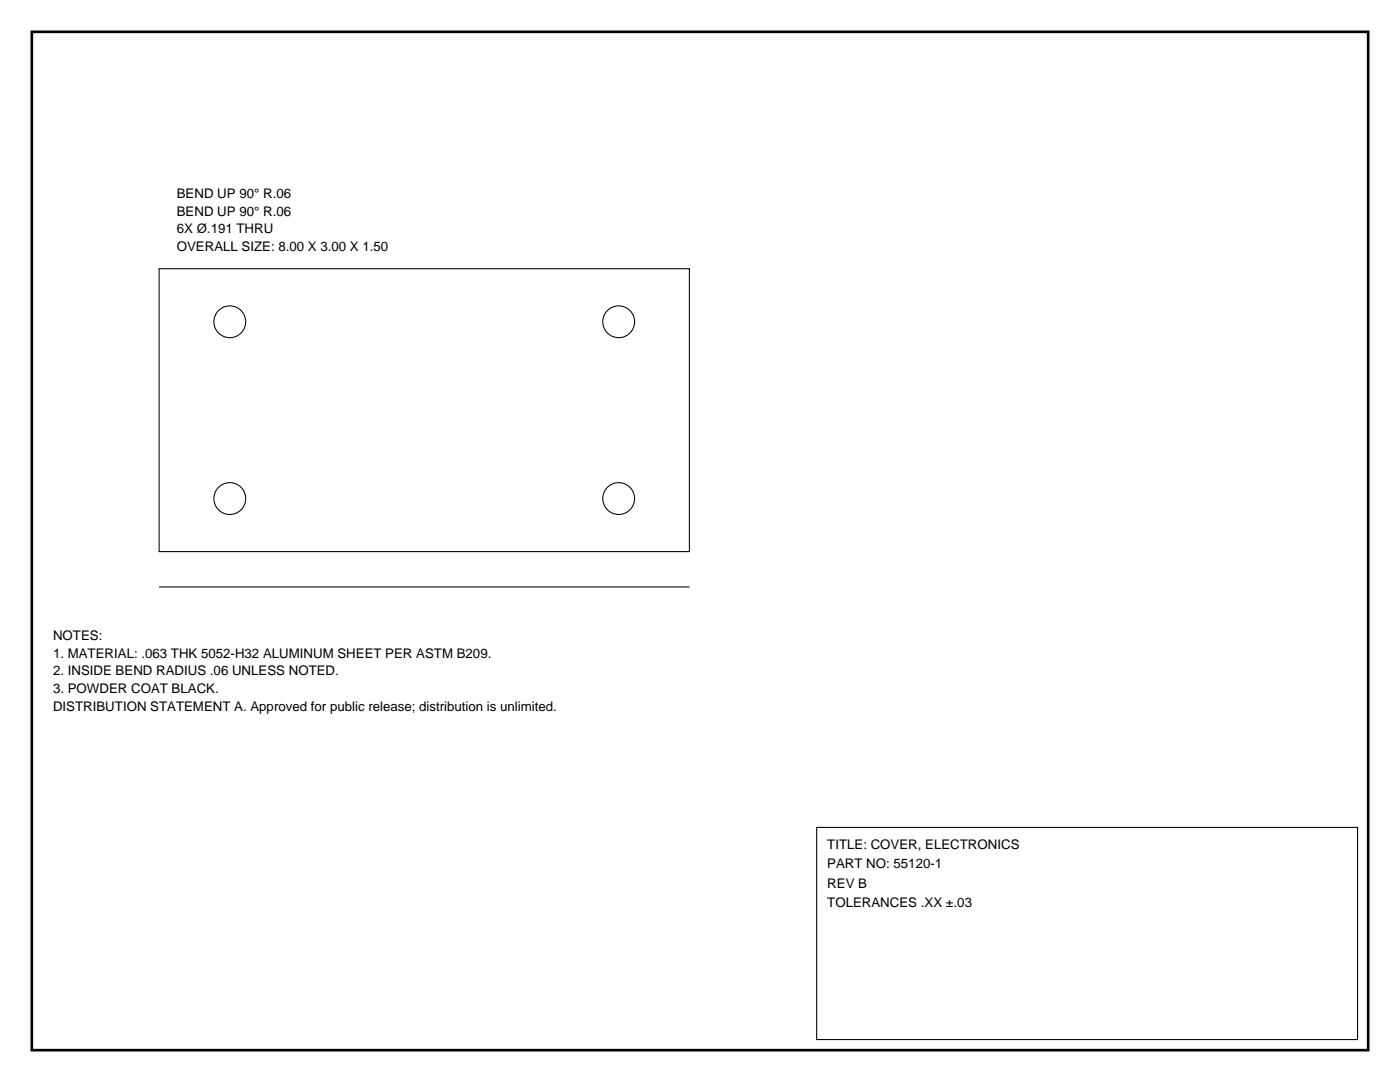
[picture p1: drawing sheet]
<svg xmlns="http://www.w3.org/2000/svg" width="279mm" height="216mm" viewBox="0 0 279 216" stroke-linecap="round" stroke-linejoin="round" font-family="sans-serif">
<defs><g id="words">
<g font-size="2.6">
<text x="35.3" y="39.5">BEND UP 90° R.06</text>
<text x="35.3" y="43">BEND UP 90° R.06</text>
<text x="35.3" y="46.6">6X Ø.191 THRU</text>
<text x="35.3" y="50.1">OVERALL SIZE: 8.00 X 3.00 X 1.50</text>
<text x="10.6" y="127.7">NOTES:</text>
<text x="10.6" y="131.2">1. MATERIAL: .063 THK 5052-H32 ALUMINUM SHEET PER ASTM B209.</text>
<text x="10.6" y="134.8">2. INSIDE BEND RADIUS .06 UNLESS NOTED.</text>
<text x="10.6" y="138.3">3. POWDER COAT BLACK.</text>
<text x="10.6" y="141.8">DISTRIBUTION STATEMENT A. Approved for public release; distribution is unlimited.</text>
<text x="165.1" y="169.3">TITLE: COVER, ELECTRONICS</text>
<text x="165.1" y="173.2">PART NO: 55120-1</text>
<text x="165.1" y="177.1">REV B</text>
<text x="165.1" y="181">TOLERANCES .XX ±.03</text>
</g>
</g></defs>
<path d="M6.3 6.3h266.7v203.2h-266.7z" fill="none" stroke="#000" stroke-width=".53"/>
<g fill="none" stroke="#000" stroke-width=".21">
<path d="M31.7 53.6h105.9v56.5h-105.9zM31.7 117.1h105.9M163 165.1h107.9v42.3h-107.9z"/>
<circle cx="45.9" cy="64.2" r="3.2"/>
<circle cx="123.5" cy="64.2" r="3.2"/>
<circle cx="45.9" cy="99.5" r="3.2"/>
<circle cx="123.5" cy="99.5" r="3.2"/>
</g>
<use href="#words"/>
</svg>
